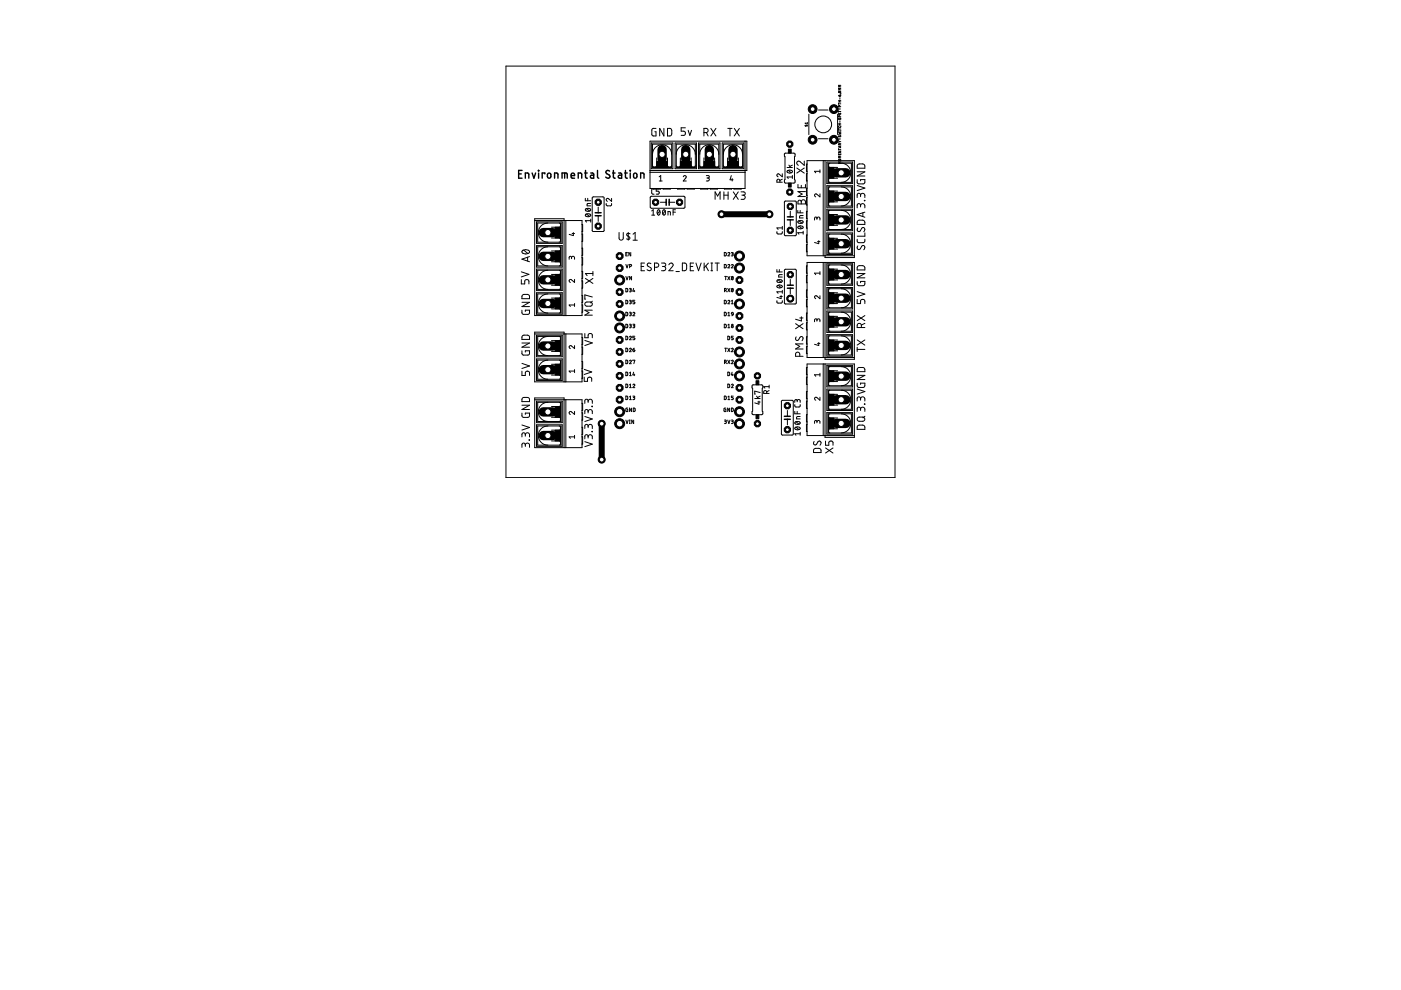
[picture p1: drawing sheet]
<svg xmlns="http://www.w3.org/2000/svg" width="297mm" height="210mm" viewBox="0 0 297 210" stroke-linecap="round" stroke-linejoin="round" font-family="sans-serif">
<path d="M153 45.4h10.1M127.6 89.8v7.7" fill="none" stroke="#000" stroke-width="1.3"/>
<path d="M115.2 78.4h2" fill="none" stroke="#000" stroke-width="2"/>
<circle cx="116.2" cy="78.4" r=".66" fill="#fff" stroke="#000" stroke-width=".21"/>
<path d="M115.2 73.4h2" fill="none" stroke="#000" stroke-width="2"/>
<circle cx="116.2" cy="73.4" r=".66" fill="#fff" stroke="#000" stroke-width=".21"/>
<path d="M177.4 36.6h1.9" fill="none" stroke="#000" stroke-width="2"/>
<circle cx="178.4" cy="36.6" r=".66" fill="#fff" stroke="#000" stroke-width=".21"/>
<path d="M177.4 41.7h1.9" fill="none" stroke="#000" stroke-width="2"/>
<circle cx="178.4" cy="41.7" r=".66" fill="#fff" stroke="#000" stroke-width=".21"/>
<path d="M177.4 46.6h1.9" fill="none" stroke="#000" stroke-width="2"/>
<circle cx="178.4" cy="46.6" r=".66" fill="#fff" stroke="#000" stroke-width=".21"/>
<path d="M177.4 51.7h1.9" fill="none" stroke="#000" stroke-width="2"/>
<circle cx="178.4" cy="51.7" r=".66" fill="#fff" stroke="#000" stroke-width=".21"/>
<path d="M177.4 79.8h1.9" fill="none" stroke="#000" stroke-width="2"/>
<circle cx="178.4" cy="79.8" r=".66" fill="#fff" stroke="#000" stroke-width=".21"/>
<path d="M177.4 84.8h1.9" fill="none" stroke="#000" stroke-width="2"/>
<circle cx="178.4" cy="84.8" r=".66" fill="#fff" stroke="#000" stroke-width=".21"/>
<path d="M177.4 89.8h1.9" fill="none" stroke="#000" stroke-width="2"/>
<circle cx="178.4" cy="89.8" r=".66" fill="#fff" stroke="#000" stroke-width=".21"/>
<path d="M140.4 31.7v2" fill="none" stroke="#000" stroke-width="2"/>
<circle cx="140.4" cy="32.7" r=".66" fill="#fff" stroke="#000" stroke-width=".21"/>
<path d="M145.4 31.7v2" fill="none" stroke="#000" stroke-width="2"/>
<circle cx="145.4" cy="32.7" r=".66" fill="#fff" stroke="#000" stroke-width=".21"/>
<path d="M150.4 31.7v2" fill="none" stroke="#000" stroke-width="2"/>
<circle cx="150.4" cy="32.7" r=".66" fill="#fff" stroke="#000" stroke-width=".21"/>
<path d="M155.4 31.7v2" fill="none" stroke="#000" stroke-width="2"/>
<circle cx="155.4" cy="32.7" r=".66" fill="#fff" stroke="#000" stroke-width=".21"/>
<path d="M115.2 64.3h2" fill="none" stroke="#000" stroke-width="2"/>
<circle cx="116.2" cy="64.3" r=".66" fill="#fff" stroke="#000" stroke-width=".21"/>
<path d="M115.2 59.3h2" fill="none" stroke="#000" stroke-width="2"/>
<circle cx="116.2" cy="59.3" r=".66" fill="#fff" stroke="#000" stroke-width=".21"/>
<path d="M115.2 54.4h2" fill="none" stroke="#000" stroke-width="2"/>
<circle cx="116.2" cy="54.4" r=".66" fill="#fff" stroke="#000" stroke-width=".21"/>
<path d="M115.2 49.3h2" fill="none" stroke="#000" stroke-width="2"/>
<circle cx="116.2" cy="49.3" r=".66" fill="#fff" stroke="#000" stroke-width=".21"/>
<path d="M177.4 58.2h1.9" fill="none" stroke="#000" stroke-width="2"/>
<circle cx="178.4" cy="58.2" r=".66" fill="#fff" stroke="#000" stroke-width=".21"/>
<path d="M177.4 63.2h1.9" fill="none" stroke="#000" stroke-width="2"/>
<circle cx="178.4" cy="63.2" r=".66" fill="#fff" stroke="#000" stroke-width=".21"/>
<path d="M177.4 68.2h1.9" fill="none" stroke="#000" stroke-width="2"/>
<circle cx="178.4" cy="68.2" r=".66" fill="#fff" stroke="#000" stroke-width=".21"/>
<path d="M177.4 73.2h1.9" fill="none" stroke="#000" stroke-width="2"/>
<circle cx="178.4" cy="73.2" r=".66" fill="#fff" stroke="#000" stroke-width=".21"/>
<circle cx="160.6" cy="89.8" r=".71" fill="#000" stroke="#000" stroke-width=".21"/>
<circle cx="160.6" cy="89.8" r=".4" fill="#fff" stroke="#000" stroke-width=".21"/>
<circle cx="160.6" cy="79.7" r=".71" fill="#000" stroke="#000" stroke-width=".21"/>
<circle cx="160.6" cy="79.7" r=".4" fill="#fff" stroke="#000" stroke-width=".21"/>
<circle cx="131.4" cy="54.3" r=".78" fill="#000" stroke="#000" stroke-width=".21"/>
<circle cx="131.4" cy="54.3" r=".44" fill="#fff" stroke="#000" stroke-width=".21"/>
<circle cx="131.4" cy="56.8" r=".78" fill="#000" stroke="#000" stroke-width=".21"/>
<circle cx="131.4" cy="56.8" r=".44" fill="#fff" stroke="#000" stroke-width=".21"/>
<circle cx="131.4" cy="59.4" r=".78" fill="#000" stroke="#000" stroke-width=".21"/>
<circle cx="131.4" cy="59.4" r=".44" fill="#fff" stroke="#000" stroke-width=".21"/>
<circle cx="131.4" cy="61.9" r=".78" fill="#000" stroke="#000" stroke-width=".21"/>
<circle cx="131.4" cy="61.9" r=".44" fill="#fff" stroke="#000" stroke-width=".21"/>
<circle cx="131.4" cy="64.5" r=".78" fill="#000" stroke="#000" stroke-width=".21"/>
<circle cx="131.4" cy="64.5" r=".44" fill="#fff" stroke="#000" stroke-width=".21"/>
<circle cx="131.4" cy="67" r=".78" fill="#000" stroke="#000" stroke-width=".21"/>
<circle cx="131.4" cy="67" r=".44" fill="#fff" stroke="#000" stroke-width=".21"/>
<circle cx="131.4" cy="69.5" r=".78" fill="#000" stroke="#000" stroke-width=".21"/>
<circle cx="131.4" cy="69.5" r=".44" fill="#fff" stroke="#000" stroke-width=".21"/>
<circle cx="131.4" cy="72.1" r=".78" fill="#000" stroke="#000" stroke-width=".21"/>
<circle cx="131.4" cy="72.1" r=".44" fill="#fff" stroke="#000" stroke-width=".21"/>
<circle cx="131.4" cy="74.6" r=".78" fill="#000" stroke="#000" stroke-width=".21"/>
<circle cx="131.4" cy="74.6" r=".44" fill="#fff" stroke="#000" stroke-width=".21"/>
<circle cx="131.4" cy="77.2" r=".78" fill="#000" stroke="#000" stroke-width=".21"/>
<circle cx="131.4" cy="77.2" r=".44" fill="#fff" stroke="#000" stroke-width=".21"/>
<circle cx="131.4" cy="79.7" r=".78" fill="#000" stroke="#000" stroke-width=".21"/>
<circle cx="131.4" cy="79.7" r=".44" fill="#fff" stroke="#000" stroke-width=".21"/>
<circle cx="131.4" cy="82.2" r=".78" fill="#000" stroke="#000" stroke-width=".21"/>
<circle cx="131.4" cy="82.2" r=".44" fill="#fff" stroke="#000" stroke-width=".21"/>
<circle cx="131.4" cy="84.8" r=".78" fill="#000" stroke="#000" stroke-width=".21"/>
<circle cx="131.4" cy="84.8" r=".44" fill="#fff" stroke="#000" stroke-width=".21"/>
<circle cx="131.4" cy="87.3" r=".78" fill="#000" stroke="#000" stroke-width=".21"/>
<circle cx="131.4" cy="87.3" r=".44" fill="#fff" stroke="#000" stroke-width=".21"/>
<circle cx="131.4" cy="89.8" r=".78" fill="#000" stroke="#000" stroke-width=".21"/>
<circle cx="131.4" cy="89.8" r=".44" fill="#fff" stroke="#000" stroke-width=".21"/>
<circle cx="156.8" cy="54.3" r=".78" fill="#000" stroke="#000" stroke-width=".21"/>
<circle cx="156.8" cy="54.3" r=".44" fill="#fff" stroke="#000" stroke-width=".21"/>
<circle cx="156.8" cy="56.8" r=".78" fill="#000" stroke="#000" stroke-width=".21"/>
<circle cx="156.8" cy="56.8" r=".44" fill="#fff" stroke="#000" stroke-width=".21"/>
<circle cx="156.8" cy="59.4" r=".78" fill="#000" stroke="#000" stroke-width=".21"/>
<circle cx="156.8" cy="59.4" r=".44" fill="#fff" stroke="#000" stroke-width=".21"/>
<circle cx="156.8" cy="61.9" r=".78" fill="#000" stroke="#000" stroke-width=".21"/>
<circle cx="156.8" cy="61.9" r=".44" fill="#fff" stroke="#000" stroke-width=".21"/>
<circle cx="156.8" cy="64.5" r=".78" fill="#000" stroke="#000" stroke-width=".21"/>
<circle cx="156.8" cy="64.5" r=".44" fill="#fff" stroke="#000" stroke-width=".21"/>
<circle cx="156.8" cy="67" r=".78" fill="#000" stroke="#000" stroke-width=".21"/>
<circle cx="156.8" cy="67" r=".44" fill="#fff" stroke="#000" stroke-width=".21"/>
<circle cx="156.8" cy="69.5" r=".78" fill="#000" stroke="#000" stroke-width=".21"/>
<circle cx="156.8" cy="69.5" r=".44" fill="#fff" stroke="#000" stroke-width=".21"/>
<circle cx="156.8" cy="72.1" r=".78" fill="#000" stroke="#000" stroke-width=".21"/>
<circle cx="156.8" cy="72.1" r=".44" fill="#fff" stroke="#000" stroke-width=".21"/>
<circle cx="156.8" cy="74.6" r=".78" fill="#000" stroke="#000" stroke-width=".21"/>
<circle cx="156.8" cy="74.6" r=".44" fill="#fff" stroke="#000" stroke-width=".21"/>
<circle cx="156.8" cy="77.2" r=".78" fill="#000" stroke="#000" stroke-width=".21"/>
<circle cx="156.8" cy="77.2" r=".44" fill="#fff" stroke="#000" stroke-width=".21"/>
<circle cx="156.8" cy="79.7" r=".78" fill="#000" stroke="#000" stroke-width=".21"/>
<circle cx="156.8" cy="79.7" r=".44" fill="#fff" stroke="#000" stroke-width=".21"/>
<circle cx="156.8" cy="82.2" r=".78" fill="#000" stroke="#000" stroke-width=".21"/>
<circle cx="156.8" cy="82.2" r=".44" fill="#fff" stroke="#000" stroke-width=".21"/>
<circle cx="156.8" cy="84.8" r=".78" fill="#000" stroke="#000" stroke-width=".21"/>
<circle cx="156.8" cy="84.8" r=".44" fill="#fff" stroke="#000" stroke-width=".21"/>
<circle cx="156.8" cy="87.3" r=".78" fill="#000" stroke="#000" stroke-width=".21"/>
<circle cx="156.8" cy="87.3" r=".44" fill="#fff" stroke="#000" stroke-width=".21"/>
<circle cx="156.8" cy="89.8" r=".78" fill="#000" stroke="#000" stroke-width=".21"/>
<circle cx="156.8" cy="89.8" r=".44" fill="#fff" stroke="#000" stroke-width=".21"/>
<path d="M115.2 92.4h2" fill="none" stroke="#000" stroke-width="2"/>
<circle cx="116.2" cy="92.4" r=".66" fill="#fff" stroke="#000" stroke-width=".21"/>
<path d="M115.2 87.3h2" fill="none" stroke="#000" stroke-width="2"/>
<circle cx="116.2" cy="87.3" r=".66" fill="#fff" stroke="#000" stroke-width=".21"/>
<circle cx="167.6" cy="48.8" r=".71" fill="#000" stroke="#000" stroke-width=".21"/>
<circle cx="167.6" cy="48.8" r=".4" fill="#fff" stroke="#000" stroke-width=".21"/>
<circle cx="167.6" cy="43.8" r=".71" fill="#000" stroke="#000" stroke-width=".21"/>
<circle cx="167.6" cy="43.8" r=".4" fill="#fff" stroke="#000" stroke-width=".21"/>
<circle cx="126.8" cy="42.9" r=".71" fill="#000" stroke="#000" stroke-width=".21"/>
<circle cx="126.8" cy="42.9" r=".4" fill="#fff" stroke="#000" stroke-width=".21"/>
<circle cx="126.8" cy="47.9" r=".71" fill="#000" stroke="#000" stroke-width=".21"/>
<circle cx="126.8" cy="47.9" r=".4" fill="#fff" stroke="#000" stroke-width=".21"/>
<circle cx="166.9" cy="86" r=".71" fill="#000" stroke="#000" stroke-width=".21"/>
<circle cx="166.9" cy="86" r=".4" fill="#fff" stroke="#000" stroke-width=".21"/>
<circle cx="166.9" cy="91.1" r=".71" fill="#000" stroke="#000" stroke-width=".21"/>
<circle cx="166.9" cy="91.1" r=".4" fill="#fff" stroke="#000" stroke-width=".21"/>
<circle cx="167.6" cy="58.2" r=".71" fill="#000" stroke="#000" stroke-width=".21"/>
<circle cx="167.6" cy="58.2" r=".4" fill="#fff" stroke="#000" stroke-width=".21"/>
<circle cx="167.6" cy="63.3" r=".71" fill="#000" stroke="#000" stroke-width=".21"/>
<circle cx="167.6" cy="63.3" r=".4" fill="#fff" stroke="#000" stroke-width=".21"/>
<circle cx="172.3" cy="29.6" r=".93" fill="#000" stroke="#000" stroke-width=".21"/>
<circle cx="172.3" cy="29.6" r=".51" fill="#fff" stroke="#000" stroke-width=".21"/>
<circle cx="172.3" cy="23.1" r=".93" fill="#000" stroke="#000" stroke-width=".21"/>
<circle cx="172.3" cy="23.1" r=".51" fill="#fff" stroke="#000" stroke-width=".21"/>
<circle cx="176.8" cy="29.6" r=".93" fill="#000" stroke="#000" stroke-width=".21"/>
<circle cx="176.8" cy="29.6" r=".51" fill="#fff" stroke="#000" stroke-width=".21"/>
<circle cx="176.8" cy="23.1" r=".93" fill="#000" stroke="#000" stroke-width=".21"/>
<circle cx="176.8" cy="23.1" r=".51" fill="#fff" stroke="#000" stroke-width=".21"/>
<circle cx="167.4" cy="40.7" r=".71" fill="#000" stroke="#000" stroke-width=".21"/>
<circle cx="167.4" cy="40.7" r=".4" fill="#fff" stroke="#000" stroke-width=".21"/>
<circle cx="167.4" cy="30.6" r=".71" fill="#000" stroke="#000" stroke-width=".21"/>
<circle cx="167.4" cy="30.6" r=".4" fill="#fff" stroke="#000" stroke-width=".21"/>
<circle cx="139" cy="42.9" r=".71" fill="#000" stroke="#000" stroke-width=".21"/>
<circle cx="139" cy="42.9" r=".4" fill="#fff" stroke="#000" stroke-width=".21"/>
<circle cx="144.1" cy="42.9" r=".71" fill="#000" stroke="#000" stroke-width=".21"/>
<circle cx="144.1" cy="42.9" r=".4" fill="#fff" stroke="#000" stroke-width=".21"/>
<circle cx="153" cy="45.4" r=".74" fill="#000" stroke="#000" stroke-width=".21"/>
<circle cx="153" cy="45.4" r=".51" fill="#fff" stroke="#000" stroke-width=".21"/>
<circle cx="163.1" cy="45.4" r=".74" fill="#000" stroke="#000" stroke-width=".21"/>
<circle cx="163.1" cy="45.4" r=".51" fill="#fff" stroke="#000" stroke-width=".21"/>
<circle cx="127.6" cy="89.8" r=".74" fill="#000" stroke="#000" stroke-width=".21"/>
<circle cx="127.6" cy="89.8" r=".51" fill="#fff" stroke="#000" stroke-width=".21"/>
<circle cx="127.6" cy="97.5" r=".74" fill="#000" stroke="#000" stroke-width=".21"/>
<circle cx="127.6" cy="97.5" r=".51" fill="#fff" stroke="#000" stroke-width=".21"/>
<circle cx="131.4" cy="59.4" r="1.06" fill="#000" stroke="#000" stroke-width=".21"/>
<circle cx="131.4" cy="59.4" r=".7" fill="#fff" stroke="#000" stroke-width=".21"/>
<circle cx="156.8" cy="54.3" r="1.06" fill="#000" stroke="#000" stroke-width=".21"/>
<circle cx="156.8" cy="54.3" r=".7" fill="#fff" stroke="#000" stroke-width=".21"/>
<circle cx="131.4" cy="69.5" r="1.06" fill="#000" stroke="#000" stroke-width=".21"/>
<circle cx="131.4" cy="69.5" r=".7" fill="#fff" stroke="#000" stroke-width=".21"/>
<circle cx="131.4" cy="87.3" r="1.06" fill="#000" stroke="#000" stroke-width=".21"/>
<circle cx="131.4" cy="87.3" r=".7" fill="#fff" stroke="#000" stroke-width=".21"/>
<circle cx="131.4" cy="67" r="1.06" fill="#000" stroke="#000" stroke-width=".21"/>
<circle cx="131.4" cy="67" r=".7" fill="#fff" stroke="#000" stroke-width=".21"/>
<circle cx="156.8" cy="56.8" r="1.06" fill="#000" stroke="#000" stroke-width=".21"/>
<circle cx="156.8" cy="56.8" r=".7" fill="#fff" stroke="#000" stroke-width=".21"/>
<circle cx="156.8" cy="74.6" r="1.06" fill="#000" stroke="#000" stroke-width=".21"/>
<circle cx="156.8" cy="74.6" r=".7" fill="#fff" stroke="#000" stroke-width=".21"/>
<circle cx="156.8" cy="64.5" r="1.06" fill="#000" stroke="#000" stroke-width=".21"/>
<circle cx="156.8" cy="64.5" r=".7" fill="#fff" stroke="#000" stroke-width=".21"/>
<circle cx="156.8" cy="77.2" r="1.06" fill="#000" stroke="#000" stroke-width=".21"/>
<circle cx="156.8" cy="77.2" r=".7" fill="#fff" stroke="#000" stroke-width=".21"/>
<circle cx="131.4" cy="89.8" r="1.06" fill="#000" stroke="#000" stroke-width=".21"/>
<circle cx="131.4" cy="89.8" r=".7" fill="#fff" stroke="#000" stroke-width=".21"/>
<circle cx="156.8" cy="89.8" r="1.06" fill="#000" stroke="#000" stroke-width=".21"/>
<circle cx="156.8" cy="89.8" r=".7" fill="#fff" stroke="#000" stroke-width=".21"/>
<circle cx="156.8" cy="79.7" r="1.06" fill="#000" stroke="#000" stroke-width=".21"/>
<circle cx="156.8" cy="79.7" r=".7" fill="#fff" stroke="#000" stroke-width=".21"/>
<circle cx="156.8" cy="87.3" r="1.06" fill="#000" stroke="#000" stroke-width=".21"/>
<circle cx="156.8" cy="87.3" r=".7" fill="#fff" stroke="#000" stroke-width=".21"/>
<circle cx="167.6" cy="63.3" r=".74" fill="#000" stroke="#000" stroke-width=".21"/>
<circle cx="167.6" cy="63.3" r=".51" fill="#fff" stroke="#000" stroke-width=".21"/>
<g fill="none" stroke="#000" stroke-width=".21">
<path d="M107.3 14h82.5v87.3h-82.5zM177.8 19.4l.5 .1-.3 .2-.2-.1zM177.9 19.4l.3 .2M178.2 19.9h.1M178.3 18.8h-.5l.3 .1-.3 .2h.5M178.3 18.1h-.5l.3 .2-.3 .1h.5M137.8 36.5h20.2M138.1 30.3h4.6v5.5h-4.6zM138.3 32.7a2.03 2.03 0 0 1 2.1-2 2.03 2.03 0 0 1 2 2M138.3 35.1l.3 .3h3.6l.2-.3M138.3 30.6h4.1v4.9h-4.1zM138.6 40v.1h1.5v-.1"/>
<path d="M139.1 27.2h-.7l-.2 .2v1.1l.2 .3h.7v-.9h-.3M139.2 33.5v1.6l-.2 .3M139.8 38.4h.6M139.8 37.5l.3-.3v1.2M140.6 40v.1h1.5v-.1M140.8 27.2v1.6l-.9-1.6v1.6M141.5 33.5v1.6l.3 .3M141.5 27.2h.7l.2 .3v.9l-.2 .4h-.7zM143.1 30.3h4.6v5.5h-4.6zM143.4 32.7a2.02 2.02 0 0 1 2-2 2.02 2.02 0 0 1 2 2M143.4 35.1l.2 .3h3.6l.2-.3M143.4 30.6h4v4.9h-4z"/>
<path d="M143.7 40v.1h1.5v-.1M144.3 33.5v1.7l-.3 .2M144.9 37.5a.31 .31 0 0 1 .4-.2 .31 .31 0 0 1 .1 .4l-.5 .7h.6M145.3 27.1h-.9v.7h.5a.45 .45 0 0 1 .4 .5 .45 .45 0 0 1-.4 .4h-.5M145.7 40v.1h1.5v-.1M145.9 27.6l.4 1.1 .3-1.1M146.5 33.5v1.6l.3 .3M148.1 30.3h4.6v5.5h-4.6zM148.4 32.7a2.02 2.02 0 0 1 2-2 2.02 2.02 0 0 1 2 2M148.4 35.1l.2 .3h3.5l.3-.3M148.4 30.6h4v4.9h-4zM148.5 40v.1h1.6v-.1"/>
<path d="M149.2 33.5v1.6l-.2 .3M149.2 28.1h.5a.44 .44 0 0 0 .4-.4 .44 .44 0 0 0-.4-.5h-.5v1.6M149.8 37.2l.4 .1 .2 .1-.2 .3h-.3M149.8 28.1l.3 .7M150.1 37.7l.2 .1v.4l-.5 .2M150.6 40v.1h1.5v-.1M150.7 27.2l1.1 1.6M151.5 33.5v1.6l.3 .3M151.8 27.2l-1.1 1.6M153.1 30.3h4.6v5.5h-4.6zM153.4 32.7a2.03 2.03 0 0 1 2-2 2.03 2.03 0 0 1 2 2M153.4 35.1l.2 .3h3.6l.2-.3"/>
<path d="M153.4 30.6h4v4.9h-4zM153.6 40v.1h1.5v-.1M154.3 33.5v1.6l-.3 .3M154.3 27.2h.9M154.8 27.2v1.6M155 37.2l-.2 .9h.6M155.2 37.9v.5M155.6 40v.1h1.5v-.1M155.7 27.2l1.1 1.6M156.5 33.5v1.6l.3 .3M156.8 27.2l-1.1 1.6M158 29.9v10.1h-20.2v-10.1h20.5v6.3h-20.5"/>
<path d="M165.4 38.6l-.2-.5h-.4l-.1 .5h1.2M165.9 36.9v.6l-.7-.5a.31 .31 0 0 0-.5 0 .31 .31 0 0 0 .3 .5M165.9 38l-.5 .2M166.4 32.5h1.9l.3 .1-.2 .6v4.9l.2 .6-.2 .1h-1.8l-.3-.1 .1-.6zM166.9 35.5h1.1M166.9 36.2a.65 .65 0 0 1 1.1 .3 .64 .64 0 0 1-1.1-.2zM167.1 36.1l.6 .5M167.3 35l.3 .5M168 37.5h-1.1l.2 .3M168 37.2v.6M168 35l-.5 .3M168.9 35.6l1.6 1.1"/>
<path d="M169.2 39.1v.7h1.6v-.7M169.9 39.3v.5M170.5 34.2v.9l-.9-.8a.44 .44 0 0 0-.7 .1 .44 .44 0 0 0 .4 .7M170.5 35.6l-1.6 1.1M170.8 26.5l-.1 .2 .2 .1 .2-.3v.3M171.1 36.8h-.1v1.6h.1M171.1 34.8h-.1v1.5h.1M171.1 39.9h-.1v1.5h.1M171.2 26.1h-.5l.1 .1M171.2 26v.2M171.5 24.2v4.3M173.5 29.4h2.1"/>
<path d="M173.5 23.3h2.1M173.8 36.3h-1.1l.3 .3M173.8 36v.6M174.5 34.1v20.1M174.9 34.1v20.5h6.2v-20.5h-10v20.1h10M175.3 34.4h5.5v4.5h-5.5zM175.3 39.4h5.5v4.5h-5.5zM175.6 34.6h4.9v4.1h-4.9zM175.6 39.6h4.9v4.1h-4.9zM175.7 35.2l.2 .3h1.7M175.9 34.6l-.2 .3v3.5l.2 .3M175.9 39.6l-.2 .3v3.5l.2 .3"/>
<path d="M177.6 37.8h-1.7l-.2 .2M177.6 24.2v4.3M177.8 26.8l.1 .2h.3l.1-.2M177.8 20.2l.2 .2M177.8 34.3l.3 .2-.3 .1h.5M177.8 32.6v.2h.5v-.2M177.8 21.9v.2M177.8 23.5v.3M177.8 27.2v.3M177.8 27.7v.1M177.8 31.5v.3M177.8 32h.5l-.5 .3h.5"/>
<path d="M177.8 31.7h.5M177.8 29.9l.2 .1M177.8 28.1l.5 .1-.4 .1 .4 .1-.5 .1M177.8 27.8h.5M177.8 27.4h.5M177.8 26.5h.5M177.8 26.2h.5M177.8 23.6h.5M177.8 22h.5M177.8 21.6h.5M177.8 21.3h.5M177.8 28.8l.1 .2 .3-.2v.2"/>
<path d="M177.8 25.1l.1 .2 .3-.2v.2M177.8 24l.1 .3 .3-.3v.3M177.8 33.8h.4l.1 .1-.5 .1zM178 21.3v.3M178 26.2v.3M178 32.6v.2M178 20.2h.2l.1 .1-.3 .1zM178 30l-.2 .2M178 30h.3M178.1 30.7l-.1-.3-.2 .1v.2h.5M178.1 24.8l-.1-.2h-.2v.2h.5M178.1 22.6l-.1-.2h-.2v.2h.5"/>
<path d="M178.1 20.7v.3M178.1 22.9v.4M178.1 25.6v.3M178.1 29.3v.3M178.1 31v.3M178.3 33.1h-.5l.3 .2-.3 .1h.5M178.3 27.7v.1M178.3 31l-.5 .1 .5 .2M178.3 30.4l-.2 .1M178.4 34.6a2.03 2.03 0 0 1 2 2 2.03 2.03 0 0 1-2 2.1M178.4 39.6a2.03 2.03 0 0 1 2 2.1 2.03 2.03 0 0 1-2 2M181.7 38.1l.1 .7 .1 .2h1.1l.3-.2 .1-.7h-.9v.3"/>
<path d="M181.7 36.4h1.7l-1.7 .9h1.7M181.7 39.3l1.7 .6-1.7 .5M181.9 34.9l1.2-.1 .2 .2 .1 .7h-1.7zM110.5 59.3v.9h.8v-.6a.45 .45 0 0 1 .4-.3 .45 .45 0 0 1 .4 .3v.6M110.5 57.6l1.6 .6-1.6 .5M110.8 53.1a1.02 1.02 0 0 1 1.5 .3 .93 .93 0 0 1-1.6 0zM111 53l.9 .7M111.9 54.5v.9M112.3 54.4l-1.6 .5 1.6 .6M113.4 46.8h10v20.1h-10v-20.5h6.2v20.5M113.7 47h5.5v4.6h-5.5zM113.7 52.1h5.5v4.5h-5.5z"/>
<path d="M113.7 57h5.5v4.6h-5.5zM114 47.3h5v4.1h-5zM114 52.3h5v4.1h-5zM114 57.3h5v4.1h-5zM116.2 57.3a2.03 2.03 0 0 0-2.1 2 2.03 2.03 0 0 0 2.1 2.1M116.2 52.3a2.03 2.03 0 0 0-2.1 2.1 2.03 2.03 0 0 0 2.1 2M116.2 47.3a2.03 2.03 0 0 0-2.1 2 2.03 2.03 0 0 0 2.1 2.1M116.9 55.5h1.7l.2 .3M116.9 50.5h1.7l.2 .2M118.6 57.3l.2 .3v3.5l-.2 .3M118.6 52.3l.2 .3v3.5l-.2 .3M118.6 47.3l.2 .2v3.6l-.2 .3"/>
<path d="M118.8 57.9l-.2 .3h-1.7M118.8 53l-.2 .2h-1.7M118.8 47.9l-.2 .3h-1.7M120 46.8v20.1M121.2 54.7l.1-.3h.4l.1 .6M121.2 54.8l-.1-.3-.2-.2-.2 .2v.5M121.3 49.5h.5M121.6 49.3v.7l-.9-.3M121.8 59.2v.7l-.6-.6a.32 .32 0 0 0-.5 .1 .32 .32 0 0 0 .2 .5M123.4 47.6h.1v1.5h-.1M123.4 49.6h.1v1.6h-.1M123.4 52.6h.1v1.5h-.1"/>
<path d="M123.4 54.7h.1v1.5h-.1M123.4 57.5h.1v1.6h-.1M123.4 59.6h.1v1.5h-.1M124.1 42.1v.5h1.1M124.1 59l1.6 1.1M124.2 45.5a.64 .64 0 0 1 1 .2 .61 .61 0 0 1-.6 .3 .61 .61 0 0 1-.5-.5zM124.2 44.3a.64 .64 0 0 1 1 .3 .61 .61 0 0 1-.6 .2 .61 .61 0 0 1-.5-.4zM124.4 45.4l.6 .5M124.4 44.2l.6 .5M124.6 42.1v.5M125.2 43.1l-.6 .1-.1 .1v.3h.7M125.2 46.8h-1.1l.3 .3"/>
<path d="M125.2 46.5v.6M125.6 41.8l2.2-.1 .3 .2v7l-.2 .2h-2.2l-.1-.2zM125.7 58h-1.6l.4 .4M125.7 59l-1.6 1.1M125.7 57.6v.8M126.8 43.9v1.2M126.8 45.7v1.2M128.5 43.1v.4l.3 .1h.7l.2-.5M129.7 42.1v.6l-.7-.6a.32 .32 0 0 0-.5 .1 .32 .32 0 0 0 .3 .5M131.3 49.3v1.2a.44 .44 0 0 0 .4 .4 .44 .44 0 0 0 .4-.4v-1.2M132.7 53.8h.2M132.7 56.1l.2 .7 .3-.7"/>
<path d="M132.7 58.6l.2 .7 .3-.7M133 53.5h-.3v.8h.3M133.2 49.3v1.6M133.5 56.5h.3v-.4h-.3v.7M133.6 49.6l-.4-.1-.3 .1v.3l.7 .6-.3 .2h-.5M133.7 53.5v.8l-.4-.8v.8M133.9 58.6v.7l-.4-.7v.7M134.2 49.7l.5-.4v1.6M134.2 50.9h.9M135.9 56.5h.6M136.7 55.8h-.8v1.6h.8M137.9 41.7l7.2-.1 .1 .3v2.1l-.2 .2-7-.1-.1-.2z"/>
<path d="M138 55.9a.42 .42 0 0 0-.6-.1 .42 .42 0 0 0-.1 .6l.6 .3a.37 .37 0 0 1 .1 .5 .37 .37 0 0 1-.5 .2l-.3-.2M138.2 44.7l.3-.2v1.1M138.2 45.6h.6M138.7 40h-.4l-.1 .3v.7l.5 .2M138.8 56.7h.4a.44 .44 0 0 0 .5-.5 .44 .44 0 0 0-.5-.4h-.4v1.6M139.5 44.5h.1a.62 .62 0 0 1 .4 .6 .62 .62 0 0 1-.4 .5l-.3-.6zM139.8 40h-.7v.5h.4a.32 .32 0 0 1 .3 .4 .32 .32 0 0 1-.3 .3h-.4M139.9 44.7l-.5 .7M140 42.9h1.2M140.3 55.8h.5a.36 .36 0 0 1 .4 .3 .36 .36 0 0 1-.4 .4h-.4M140.6 44.5h.2a.62 .62 0 0 1 .3 .6 .62 .62 0 0 1-.4 .5l-.2-.6zM140.7 56.5a.46 .46 0 0 1 .5 .4 .46 .46 0 0 1-.5 .5h-.4"/>
<path d="M141 44.7l-.5 .7M141.6 45.6v-.7h.5v.7M141.8 56.1a.44 .44 0 0 1 .6-.3 .44 .44 0 0 1 .2 .7l-.8 .9h.9M141.9 42.9h1.2M142.7 45h.5M143.2 44.5h-.5v1.1M143.3 57.6h.7M144.7 55.8h.6l.2 .2 .1 .9-.3 .5h-.6zM146.3 56.5h.6M147.1 55.8h-.8v1.6h.8M147.6 55.8l.5 1.6 .6-1.6M149.3 55.8v1.6"/>
<path d="M149.6 56.4l.6 1M150.2 55.8l-.9 1M150.7 57.4h.4M150.7 55.8h.4M150.9 55.8v1.6M151.6 42.3v-1.6l.5 .9 .6-.9v1.6M151.6 55.8h.9M152.1 55.8v1.6M153.5 41.4h.9M153.5 40.7v1.6M153.6 56.1l.3 .1v.6h-.3zM153.6 53.5l.3 .1 .1 .1-.1 .5-.3 .1z"/>
<path d="M153.6 58.6h.5M153.9 58.6v.7M154.3 58.6l.5 .7M154.3 56.2a.2 .2 0 0 1 .3-.1 .2 .2 0 0 1 .1 .3l-.4 .4h.4M154.3 53.7a.2 .2 0 0 1 .3-.2 .2 .2 0 0 1 .1 .3l-.4 .5h.4M154.4 40.7v1.6M154.8 58.6l-.5 .7M155.1 56.2a.2 .2 0 0 1 .3-.1 .2 .2 0 0 1 0 .3l-.3 .4h.4M155.1 53.5l.4 .2-.3 .1M155.2 58.6a.31 .31 0 0 1 .3 .4 .31 .31 0 0 1-.4 .2zM155.3 53.8l.1 .2v.2l-.3 .1M155.4 58.8l-.3 .4"/>
<path d="M155.5 40.7l1 1.6M156.5 40.7l-1 1.6M157.1 40.7h.5a.35 .35 0 0 1 .4 .3 .35 .35 0 0 1-.4 .4h-.3M157.6 41.4a.44 .44 0 0 1 .4 .4 .44 .44 0 0 1-.4 .5h-.5M164.7 49.1v.3l.3 .2h.7l.2-.5M164.7 57.1v.6h1.2M164.8 59.4a.65 .65 0 0 1 1 .3 .63 .63 0 0 1-1.1-.2zM165 59.3l.6 .5M165.2 57.1v.6M165.9 58.2h-.6l-.2 .2v.3h.8M165.9 48.3h-1.2l.3 .3M165.9 48v.6"/>
<path d="M166.4 42.7l2.2-.1 .2 .2v7l-.1 .2h-2.2l-.2-.2zM166.4 57.2l2.2-.1 .2 .2v7l-.1 .1-2.1 .1-.3-.2zM167.6 44.8v1.2M167.6 46.6v1.2M167.6 59.2v1.3M169.1 44.6v.5h1.2M169.2 48a.64 .64 0 0 1 1.1 .3 .63 .63 0 0 1-1.1-.2zM169.2 46.9a.64 .64 0 0 1 1.1 .3 .63 .63 0 0 1-1.1-.2zM169.3 42.5h.4l.2 .3a.44 .44 0 0 1 .4-.4 .44 .44 0 0 1 .5 .4v.4h-1.6zM169.4 47.9l.6 .6M169.4 46.8l.6 .5M169.7 44.6v.5"/>
<path d="M169.9 42.8v.4M170.3 45.7h-.6l-.2 .2v.3h.8M170.3 49.3h-1.2l.3 .4M170.3 49v.7M170.8 40.6h-1.6l.9 .5-.9 .6h1.6M171.1 41.9h-.1v1.6h.1M171.1 44.8h-.1v1.5h.1M171.1 46.8h-.1v1.6h.1M171.1 49.8h-.1v1.6h.1M171.1 51.9h-.1v1.5h.1M171.1 56.4h-.1v1.5h.1M171.1 58.4h-.1v1.5h.1"/>
<path d="M173.2 46.3l.1-.2 .3-.1 .2 .2v.5M173.2 46.5v-.3l-.3-.2-.2 .3v.4M173.3 51.2h.5M173.6 51v.7l-.9-.3M173.8 41.1v.6l-.6-.5a.31 .31 0 0 0-.5 .1 .31 .31 0 0 0 .3 .4M173.8 57.6v.6M173.8 57.9h-1.1l.3 .3M174.5 55.6v20.2M174.9 55.6v20.6h6.2v-20.6h-10v20.2h10M175.3 44.3h5.5v4.6h-5.5zM175.3 49.4h5.5v4.6h-5.5zM175.3 55.9h5.5v4.6h-5.5z"/>
<path d="M175.6 44.6h4.9v4.1h-4.9zM175.6 49.6h4.9v4.1h-4.9zM175.6 56.2h4.9v4h-4.9zM175.7 40.3l.2 .2h1.7M175.7 45.2l.2 .3h1.7M175.7 50.3l.2 .2h1.7M175.7 56.8l.2 .3h1.7M175.9 44.6l-.2 .3v3.5l.2 .3M175.9 49.6l-.2 .3v3.5l.2 .3M175.9 56.2l-.2 .2v3.6l.2 .2M177.6 42.8h-1.7l-.2 .3M177.6 47.8h-1.7l-.2 .2"/>
<path d="M177.6 52.8h-1.7l-.2 .3M177.6 59.4h-1.7l-.2 .2M178.4 44.6a2.03 2.03 0 0 1 2 2 2.03 2.03 0 0 1-2 2.1M178.4 49.6a2.03 2.03 0 0 1 2 2.1 2.03 2.03 0 0 1-2 2M178.4 56.2a2.03 2.03 0 0 1 2 2 2.03 2.03 0 0 1-2 2M181.7 50.7l.1 .5 .3 .3 1.2-.1 .1-.7M181.7 59.7l.1 .6 .1 .2h1.4l.1-.8h-.9v.2M181.7 58h1.7l-1.7 .9h1.7M181.9 48.3a.42 .42 0 0 0-.1 .6 .42 .42 0 0 0 .5 .1l.5-.7a.42 .42 0 0 1 .5 .1 .42 .42 0 0 1 0 .6l-.2 .1M181.9 46.8l.3-.1h.9l.2 .3 .1 .6h-1.7zM181.9 52.1l-.1 .6 .3 .2 .2-.1 .5-.7a.42 .42 0 0 1 .5 .1 .42 .42 0 0 1 0 .6l-.2 .2M181.9 56.5l.3-.2 .9 .1 .2 .2 .1 .6h-1.7z"/>
<path d="M182.5 43.6a.46 .46 0 0 1 .4-.4 .46 .46 0 0 1 .5 .4v.5M182.5 43.9v-.4a.36 .36 0 0 0-.4-.3 .36 .36 0 0 0-.4 .3v.6M182.5 41.4a.46 .46 0 0 1 .4-.4 .46 .46 0 0 1 .5 .4v.5M182.5 41.7v-.4a.36 .36 0 0 0-.4-.3 .36 .36 0 0 0-.4 .3v.6M182.9 45.1v.8M183.3 42.5l.1 .1zM183.4 49.4v.7h-1.7M183.4 45l-1.7 .5 1.7 .6M110.7 65.8v.6l.2 .2 1 .1 .3-.3 .1-.6h-.9v.2M110.7 78.7v.9h.7v-.5a.45 .45 0 0 1 .4-.4 .45 .45 0 0 1 .5 .4v.5M110.7 74.4v.7l.2 .2h1l.3-.2 .1-.7h-.9v.3M110.7 64.1h1.6l-1.6 .9h1.6"/>
<path d="M110.7 77l1.6 .6-1.6 .5M110.7 72.7h1.6l-1.6 .9h1.6M110.8 62.6l.3-.2 .9 .1 .2 .2 .1 .6h-1.6zM110.8 71.2l1.2-.1 .2 .2 .1 .7h-1.6zM113.4 70.8h10v10.2h-10v-10.6h6.2v10.6M113.7 62.1h5.5v4.5h-5.5zM113.7 71.1h5.5v4.5h-5.5zM113.7 76.1h5.5v4.6h-5.5zM114 76.3h5v4.1h-5zM114 62.3h5v4.1h-5zM114 71.3h5v4.1h-5zM116.2 76.3a2.03 2.03 0 0 0-2.1 2.1 2.03 2.03 0 0 0 2.1 2"/>
<path d="M116.2 71.3a2.03 2.03 0 0 0-2.1 2.1 2.03 2.03 0 0 0 2.1 2M116.2 62.3a2.03 2.03 0 0 0-2.1 2 2.03 2.03 0 0 0 2.1 2.1M116.9 79.5h1.7l.2 .3M116.9 74.5h1.7l.2 .3M116.9 65.5h1.7l.2 .2M116.9 60.5h1.7l.2 .2M118.6 76.3l.2 .3v3.6l-.2 .2M118.6 71.3l.2 .3v3.5l-.2 .3M118.6 62.3l.2 .3v3.5l-.2 .3M118.8 77l-.1 .2h-1.8M118.8 72l-.2 .2h-1.7M118.8 62.9l-.2 .3h-1.7"/>
<path d="M120 70.8v10.2M121.8 73.3v.6l-.6-.5a.32 .32 0 0 0-.5 .1 .32 .32 0 0 0 .2 .4M121.8 78.7h-1.1l.2 .3M121.8 64.3v.7M121.8 78.4v.6M121.8 64.7h-1.1l.2 .3M123.4 76.6h.1v1.6h-.1M123.4 78.7h.1v1.5h-.1M123.4 62.6h.1v1.6h-.1M123.4 64.7h.1v1.5h-.1M123.4 71.6h.1v1.5h-.1M123.4 73.6h.1v1.5h-.1"/>
<path d="M123.9 80v.9h.7v-.6a.45 .45 0 0 1 .4-.3 .45 .45 0 0 1 .5 .3v.6M123.9 78.3l1.6 .6-1.6 .5M124 70.7v.9h.7v-.5a.46 .46 0 0 1 .4-.4 .46 .46 0 0 1 .5 .4v.5M124 72.2l1.6 .5-1.6 .6M124.1 64.2l1-.2a.44 .44 0 0 1 .5 .5 .44 .44 0 0 1-.5 .4l-1-.1-.1-.3zM125.6 65.8h-1.6l.9 .5-.9 .5h1.6M125.6 63l-1.6-.5v.9h.2M125.6 63.9l-.4 .3M132.7 61.2h.4l-.1 .6-.3 .1zM132.7 63.7l.4 .1-.1 .6h-.3zM132.7 66.2l.4 .1-.1 .6-.3 .1zM132.7 68.7l.4 .2-.1 .6h-.3z"/>
<path d="M132.7 71.3l.4 .1-.1 .6h-.3zM132.7 73.8l.4 .1-.1 .6-.3 .1zM132.7 76.4l.4 .1-.1 .6h-.3zM132.7 78.9l.4 .1-.1 .6-.3 .1zM133.5 61.2h.3l-.1 .3M133.5 63.7l.3 .1-.1 .2M133.5 66.2l.3 .1-.1 .2M133.5 68.7l.3 .1-.1 .3M133.5 71.5a.2 .2 0 0 1 .2-.2 .2 .2 0 0 1 .1 .3l-.3 .4h.4M133.5 74a.2 .2 0 0 1 .2-.2 .21 .21 0 0 1 .1 .4l-.3 .4h.4M133.5 76.5a.2 .2 0 0 1 .2-.1 .2 .2 0 0 1 .1 .3l-.3 .4h.4M133.5 79.7h.4"/>
<path d="M133.5 79.1l.2-.2v.8M133.5 61.5h.2M133.5 64h.2M133.5 66.5h.2M133.5 69.1h.2M133.7 61.5l.1 .3-.3 .1M133.7 64l.1 .3-.3 .1M133.7 66.5l.1 .3-.3 .2M133.7 69.1l.1 .3-.3 .1M134.2 66.4a.2 .2 0 0 1 .3-.2 .2 .2 0 0 1 0 .3l-.3 .5h.4M134.2 68.7l.4 .1-.1 .3h-.2M134.2 74.2h.2a.2 .2 0 0 1 .2 .2 .2 .2 0 0 1-.2 .2 .2 .2 0 0 1-.2-.2z"/>
<path d="M134.2 76.5l.4-.1-.2 .7M134.3 78.9l-.1 .6h.4M134.3 61.2l-.1 .5h.4M134.4 69.1l.2 .3-.4 .1M134.5 61.6v.3M134.5 79.3v.4M134.5 73.8l-.3 .4M134.6 63.7h-.4v.3h.3l.1 .2-.1 .2h-.3M134.6 71.3h-.4v.3l.4 .2-.1 .2h-.3M153.6 68.7l.3 .2v.6h-.3zM153.6 66.2l.3 .1v.6l-.3 .1zM153.6 63.7l.3 .1v.6h-.3z"/>
<path d="M153.6 76.8h.2M153.6 61.6h.2M153.6 73.8h.5M153.8 76.8l.2-.1v-.2l-.4-.1v.7M153.8 61.6l.2-.2v-.2h-.4v.7M153.8 76.8l.2 .3M153.8 61.6l.2 .3M153.9 73.8v.8M154.3 76.4l.5 .7M154.3 73.8l.5 .8M154.3 61.2l.5 .7M154.3 78.9l.4 .1-.1 .6-.3 .1z"/>
<path d="M154.3 71.3l.4 .1-.1 .6h-.3zM154.3 63.8a.2 .2 0 0 1 .3-.1 .2 .2 0 0 1 .1 .3l-.4 .4h.4M154.3 67h.4M154.3 69.5h.4M154.3 66.4l.2-.2v.8M154.3 68.9l.2-.2v.8M154.8 76.4l-.5 .7M154.8 73.8l-.5 .8M154.8 61.2l-.5 .7M155.1 76.5a.2 .2 0 0 1 .3-.1 .2 .2 0 0 1 0 .3l-.3 .4h.4M155.1 74a.2 .2 0 0 1 .3-.2 .2 .2 0 0 1 0 .4l-.3 .4h.4M155.1 63.8l.2-.1v.7"/>
<path d="M155.1 64.4h.4M155.1 66.3h.3l.1 .3h-.3zM155.2 61.2a.34 .34 0 0 1 .3 .3 .34 .34 0 0 1-.3 .3zM155.2 78.9l-.1 .6h.4M155.3 79.3v.4M155.4 61.3l-.3 .4M155.5 71.3h-.4v.3l.4 .2-.1 .2h-.3M155.5 66.6l-.3 .4M164.7 63.8v.3l.3 .2 .8-.1 .1-.4M164.8 60.6a.65 .65 0 0 1 1 .2 .63 .63 0 0 1-1.1-.2zM165 60.5l.6 .5M165.4 62.9h.5"/>
<path d="M165.6 62.7v.6l-.9-.2M165.9 61.9h-1.2l.3 .3M165.9 61.6v.6M167.6 61.1v1.2M168.7 68.6l1.6 1.1M168.8 71.4a.41 .41 0 0 0-.1 .6 .41 .41 0 0 0 .5 .1l.5-.7a.44 .44 0 0 1 .6 .2 .44 .44 0 0 1-.2 .6M169.6 75.5v-.4a.44 .44 0 0 0-.5-.4 .44 .44 0 0 0-.4 .4v.4h1.6M169.6 67.4h.7M169.9 67.2v.9l-1.2-.4M170.3 72.9h-1.6l.9 .5-.9 .6h1.6M170.3 68.6l-1.6 1.1M171.1 61.5h-.1v1.5h.1"/>
<path d="M171.1 63.5h-.1v1.5h.1M171.1 66.4h-.1v1.5h.1M171.1 68.4h-.1v1.5h.1M171.1 71.4h-.1v1.5h.1M171.1 73.4h-.1v1.6h.1M171.1 77.9h-.1v1.6h.1M171.1 80h-.1v1.5h.1M173.2 67.9l.1-.3h.4l.1 .6M173.2 68.1v-.4l-.3-.1-.2 .2v.4M173.3 72.8h.5M173.6 72.6v.7l-.9-.3M173.8 62.7v.6l-.6-.5a.32 .32 0 0 0-.5 .1 .32 .32 0 0 0 .3 .4"/>
<path d="M173.8 79.1v.7M173.8 79.5h-1.1l.3 .3M174.5 77.2v15.2M174.9 77.2v15.5h6.2v-15.5h-10v15.2h10M175.3 61h5.5v4.5h-5.5zM175.3 65.9h5.5v4.6h-5.5zM175.3 71h5.5v4.5h-5.5zM175.3 77.5h5.5v4.5h-5.5zM175.6 61.2h4.9v4.1h-4.9zM175.6 66.2h4.9v4h-4.9zM175.6 71.2h4.9v4.1h-4.9zM175.6 77.7h4.9v4.1h-4.9z"/>
<path d="M175.7 78.4l.2 .2h1.7M175.7 61.8l.2 .3h1.7M175.7 66.8l.2 .3h1.7M175.7 71.8l.2 .3h1.7M175.9 77.7l-.2 .3v3.5l.2 .3M175.9 61.2l-.2 .2v3.6l.2 .3M175.9 66.2l-.2 .2v3.6l.2 .2M175.9 71.2l-.2 .3v3.5l.2 .3M177.6 64.4h-1.7l-.2 .2M177.6 69.3h-1.7l-.2 .3M177.6 74.4h-1.7l-.2 .2M178.4 77.7a2.03 2.03 0 0 1 2 2.1 2.03 2.03 0 0 1-2 2"/>
<path d="M178.4 61.2a2.02 2.02 0 0 1 2 2 2.02 2.02 0 0 1-2 2.1M178.4 66.2a2.02 2.02 0 0 1 2 2 2.02 2.02 0 0 1-2 2M178.4 71.2a2.03 2.03 0 0 1 2 2 2.03 2.03 0 0 1-2 2.1M181.7 63.5v.9h.8v-.6a.46 .46 0 0 1 .4-.3 .46 .46 0 0 1 .5 .3v.6M181.7 73.6v.9M181.7 61.8l1.7 .6-1.7 .5M181.7 66.9l1.7 1.1M181.7 74.1h1.7M181.7 72.1l1.7 1.1M181.7 79.6h1.7l-1.7 .9h1.7M181.9 78l1.2-.1 .2 .3 .1 .6h-1.7zM182.6 69.4v-.4a.44 .44 0 0 0-.4-.4 .44 .44 0 0 0-.5 .4v.4h1.7"/>
<path d="M183.4 68.6l-.8 .3M183.4 66.9l-1.7 1.1M183.4 72.1l-1.7 1.1M110.7 87.6v.7l.2 .2h1l.3-.2 .1-.7h-.9v.3M110.7 85.9h1.6l-1.6 .9h1.6M110.7 90.1l1.6 .5-1.6 .6M110.8 84.4l1.2-.1 .2 .2 .1 .7h-1.6zM111.4 94.4a.44 .44 0 0 1 .4-.5 .44 .44 0 0 1 .5 .5v.4M111.4 94.7v-.4a.36 .36 0 0 0-.4-.4 .36 .36 0 0 0-.3 .4v.5M111.4 92.2a.44 .44 0 0 1 .4-.4 .44 .44 0 0 1 .5 .4v.4M111.4 92.5v-.4a.36 .36 0 0 0-.4-.3 .36 .36 0 0 0-.3 .3v.5M112.2 93.2l.1 .1z"/>
<path d="M113.4 84.8h10v10.1h-10v-10.5h6.2v10.5M113.7 85h5.5v4.6h-5.5zM113.7 90.1h5.5v4.5h-5.5zM114 85.3h5v4.1h-5zM114 90.3h5v4.1h-5zM116.2 90.3a2.03 2.03 0 0 0-2.1 2.1 2.03 2.03 0 0 0 2.1 2M116.2 85.3a2.03 2.03 0 0 0-2.1 2 2.03 2.03 0 0 0 2.1 2.1M116.9 93.5h1.7l.2 .2M116.9 88.5h1.8l.1 .2M118.6 90.3l.2 .3v3.5l-.2 .3M118.6 85.3l.2 .3v3.5l-.2 .3M118.8 91l-.2 .2h-1.7"/>
<path d="M118.8 85.9l-.2 .3h-1.7M120 84.8v10.1M121.8 87.2v.7l-.6-.6a.31 .31 0 0 0-.5 .1 .31 .31 0 0 0 .2 .5M121.8 92.3v.6M121.8 92.6h-1.1l.2 .3M123.4 85.5h.1v1.5h-.1M123.4 87.5h.1v1.6h-.1M123.4 90.6h.1v1.5h-.1M123.4 92.6h.1v1.5h-.1M124 93.6l1.6 .6-1.6 .5M124 88.3l1.6 .5-1.6 .6M124.7 92.6a.44 .44 0 0 1 .4-.4 .44 .44 0 0 1 .5 .4v.4"/>
<path d="M124.7 92.9v-.4a.35 .35 0 0 0-.4-.3 .35 .35 0 0 0-.3 .3v.5M124.7 90.4a.44 .44 0 0 1 .4-.4 .44 .44 0 0 1 .5 .4v.5M124.7 90.7v-.4a.35 .35 0 0 0-.4-.3 .35 .35 0 0 0-.3 .3v.6M124.7 87.3a.44 .44 0 0 1 .4-.5 .44 .44 0 0 1 .5 .5v.4M124.7 87.5v-.3a.35 .35 0 0 0-.4-.4 .35 .35 0 0 0-.3 .4v.5M124.7 85.1a.44 .44 0 0 1 .4-.5 .44 .44 0 0 1 .5 .5v.4M124.7 85.3v-.3a.35 .35 0 0 0-.4-.4 .35 .35 0 0 0-.3 .4v.5M125.5 91.5h.1zM125.5 86.1l.1 .1zM132.7 81.4l.4 .2v.5l-.2 .1h-.2zM132.7 84l.4 .1v.5l-.2 .1h-.2zM132.7 89.1l.2 .7 .3-.7"/>
<path d="M133.1 86.5l-.4 .1 .1 .6 .3 .1-.1-.5M133.5 84.7h.4M133.5 89.1h.1M133.5 81.6l.2-.2v.8M133.5 84.2l.2-.2v.7M133.5 82.2h.4M133.5 89.8h.1M133.5 89.1v.7M133.9 86.5v.8l-.4-.8v.8M134.2 81.6a.2 .2 0 0 1 .3-.1 .2 .2 0 0 1 0 .3l-.3 .4h.4M134.2 84l.4 .1-.1 .2h-.2M134.3 86.5l.3 .1v.6l-.1 .1h-.2z"/>
<path d="M134.3 89.1v.7l-.4-.7v.7M134.4 84.3l.2 .3-.4 .1M153.6 84h.3l.1 .2v.3l-.2 .2h-.2zM153.6 89.1l.4 .1-.2 .2M153.7 89.4h.1M153.8 89.4l.2 .1v.2l-.4 .1M153.9 86.5l-.4 .1 .1 .6 .3 .1-.1-.5M154.3 89.1l.2 .7 .3-.7M154.3 81.4l.4 .2v.5l-.2 .1h-.2zM154.3 84.7h.4M154.3 84.2l.2-.2v.7M154.7 86.5v.8l-.4-.8v.8"/>
<path d="M155.1 89.1l.4 .1-.3 .2M155.1 86.5l.3 .1v.6l-.1 .1h-.2zM155.1 81.6l.2-.2 .1 .1-.3 .7h.4M155.3 89.4l.1 .1v.2l-.3 .1M155.5 84h-.4v.3l.4 .2-.1 .2h-.3M159.5 81.7l2.1-.1 .1 .1-.1 5.5 .1 .5-.1 .2h-1.9l-.2-.1zM160 84.5h1.2M160.4 84l.4 .5M160.7 85.2h.5M160.9 85v.7l-.9-.3M161.2 84l-.6 .3M161.2 83.2l-1.2-.3v.6h.1"/>
<path d="M162.6 83.4l-.2-.5h-.4l-.1 .5h1.2M163.1 82.8l-.5 .3M163.1 82h-1.2l.3 .3M163.1 81.7v.6M165.7 85l2.2-.1 .3 .1v7.1l-.2 .1h-2.1l-.2-.1zM166.9 87v1.3M166.9 88.9v1.2M168.5 85.8v.3l.3 .2h.7l.2-.5M168.5 87.2v.5h1.2M168.6 90.6a.67 .67 0 0 1 1.1 .3 .64 .64 0 0 1-1.2-.2zM168.6 89.5a.67 .67 0 0 1 1.1 .3 .64 .64 0 0 1-1.2-.2zM168.8 90.6l.6 .5"/>
<path d="M168.8 89.4l.6 .5M169 85l.1-.2 .3-.1 .2 .2 .1 .4M169 85.2v-.4l-.3-.1-.2 .2v.4M169 87.2v.5M169.7 88.3h-.6l-.2 .2v.3h.8M169.7 91.7v.6M169.7 92h-1.2l.3 .3M171.1 83h-.1v1.5h.1M171.1 85h-.1v1.6h.1M171.1 87.9h-.1v1.6h.1M171.1 90h-.1v1.5h.1M172.6 95.2l.3-.1h.9l.3 .2v.6h-1.6z"/>
<path d="M172.6 93.6l-.1 .5 .3 .2h.3l.4-.7a.45 .45 0 0 1 .6 .2 .45 .45 0 0 1-.2 .6M173.2 89.5l.1-.3h.3l.2 .1v.5M173.2 89.6v-.3l-.3-.1-.2 .2v.4M173.8 84.2v.7l-.6-.6a.32 .32 0 0 0-.5 .1 .32 .32 0 0 0 .3 .5M175 93.5v.9h.7v-.5a.46 .46 0 0 1 .5-.4 .46 .46 0 0 1 .4 .4v.5M175 95l1.6 1.1M175.3 82.5h5.5v4.5h-5.5zM175.3 87.5h5.5v4.6h-5.5zM175.6 82.7h4.9v4.1h-4.9zM175.6 87.7h4.9v4.1h-4.9zM175.7 83.4l.2 .2h1.7M175.7 88.4l.2 .2h1.7"/>
<path d="M175.9 82.7l-.2 .3v3.5l.2 .3M175.9 87.7l-.2 .3v3.5l.2 .3M176.6 95l-1.6 1.1M177.6 80.9h-1.7l-.2 .3M177.6 85.9h-1.7l-.2 .2M177.6 90.9h-1.7l-.2 .3M178.4 82.7a2.02 2.02 0 0 1 2 2.1 2.02 2.02 0 0 1-2 2M178.4 87.7a2.03 2.03 0 0 1 2 2.1 2.03 2.03 0 0 1-2 2M181.7 81.2l.1 .7 .1 .2 1.4-.1 .1-.8h-.9v.3M181.7 82.5l1.7 .5-1.7 .6M181.9 90.3l1.2-.1 .2 .2 .1 .6h-1.7zM181.9 88.6l1-.2a.44 .44 0 0 1 .5 .5 .44 .44 0 0 1-.5 .4l-1-.1-.2-.3z"/>
<path d="M182.5 86.8a.46 .46 0 0 1 .4-.5 .46 .46 0 0 1 .5 .5v.4M182.5 87v-.3a.36 .36 0 0 0-.4-.4 .36 .36 0 0 0-.4 .4v.5M182.5 84.6a.46 .46 0 0 1 .4-.5 .46 .46 0 0 1 .5 .5v.4M182.5 84.9v-.4a.36 .36 0 0 0-.4-.4 .36 .36 0 0 0-.4 .4v.5M183.3 85.6l.1 .1zM183.4 88.2l-.4 .4"/>
<circle cx="174.5" cy="26.4" r="1.78"/>
<circle cx="155.3" cy="68.9" r=".17"/>
<circle cx="155.3" cy="69.3" r=".2"/>
</g>
<g fill="#000" stroke="#000" stroke-width=".21">
<path d="M139.2 34.2h2.3v1.2h-2.3zM144.3 34.2h2.2v1.2h-2.2zM149.2 34.2h2.3v1.2h-2.3zM154.3 34.2h2.2v1.2h-2.2zM167.2 31.6h.5v.9h-.5zM167.2 38.8h.5v.9h-.5zM175.7 35.5h1.1v2.3h-1.1zM117.7 58.2h1.1v2.3h-1.1zM117.7 53.2h1.1v2.3h-1.1zM117.7 48.2h1.1v2.3h-1.1zM175.7 40.5h1.1v2.3h-1.1zM175.7 45.5h1.1v2.3h-1.1z"/>
<path d="M175.7 50.5h1.1v2.3h-1.1zM175.7 57.1h1.1v2.3h-1.1zM117.7 77.2h1.1v2.3h-1.1zM117.7 72.2h1.1v2.3h-1.1zM117.7 63.2h1.1v2.3h-1.1zM175.7 78.6h1.1v2.3h-1.1zM175.7 62.1h1.1v2.3h-1.1zM175.7 67.1h1.1v2.3h-1.1zM175.7 72.1h1.1v2.3h-1.1zM117.7 91.2h1.1v2.3h-1.1zM117.7 86.2h1.1v2.3h-1.1zM160.3 80.7h.6v.9h-.6z"/>
<path d="M160.3 87.9h.6v.9h-.6zM175.7 83.6h1.1v2.3h-1.1zM175.7 88.6h1.1v2.3h-1.1z"/>
</g>
<path d="M126.2 45.1h1.2M126.2 45.7h1.2M141.2 42.2v1.3M141.9 42.2v1.3M166.9 46.6h1.3M166.9 46h1.3M166.9 60.5h1.3M166.9 61.1h1.3M166.3 88.3h1.3M166.3 88.9h1.3" fill="none" stroke="#000" stroke-width=".32"/>
<g fill="none" stroke="#000" stroke-width=".3">
<path d="M110 36.9h.5M110.7 36.1h-.7v1.7h.7M111.4 37.8v-1.1h.6l.1 .2v.9M112.8 36.7l.4 1.1 .4-1.1M114.2 36.1v.1zM114.2 36.7v1.1M115.5 36.9v-.2h-.5v1.1M116.2 36.8l.2-.1a.62 .62 0 0 1 .2 1.1h-.3l-.2-.3zM117.6 37.8v-1.1h.5l.2 .2v.9M119.2 37.8v-1.1l1 .1 .1 1M119.7 36.7v1.1M121.1 37.2h.7a.38 .38 0 0 0-.2-.5 .38 .38 0 0 0-.5 .4l.1 .6 .6 .1"/>
<path d="M122.6 37.8v-1.1h.5l.2 .2v.9M124 36.7h.5M124.1 36.1l.1 1.5 .3 .2M125.2 36.7h.5l.2 .3v.8h-.6l-.1-.3v-.2l.7-.2M126.7 36.1v1.4l.3 .3M129.2 36.3l-.4-.2-.2 .1-.1 .3v.2l.7 .4a.45 .45 0 0 1-.1 .7 .45 .45 0 0 1-.7-.3M129.9 36.7h.5M130 36.1l.1 1.5 .3 .2M131.1 36.7h.5l.2 .3v.8h-.5l-.2-.3v-.2l.7-.2M132.4 36.7h.6M132.6 36.1v1.5l.4 .2M133.6 36.1l.1 .1z"/>
<path d="M133.6 36.7v1.1M134.4 36.8l.3-.1a.62 .62 0 0 1 .1 1.1h-.3l-.2-.3zM135.8 37.8v-1.1l.7 .1v1"/>
</g>
</svg>
